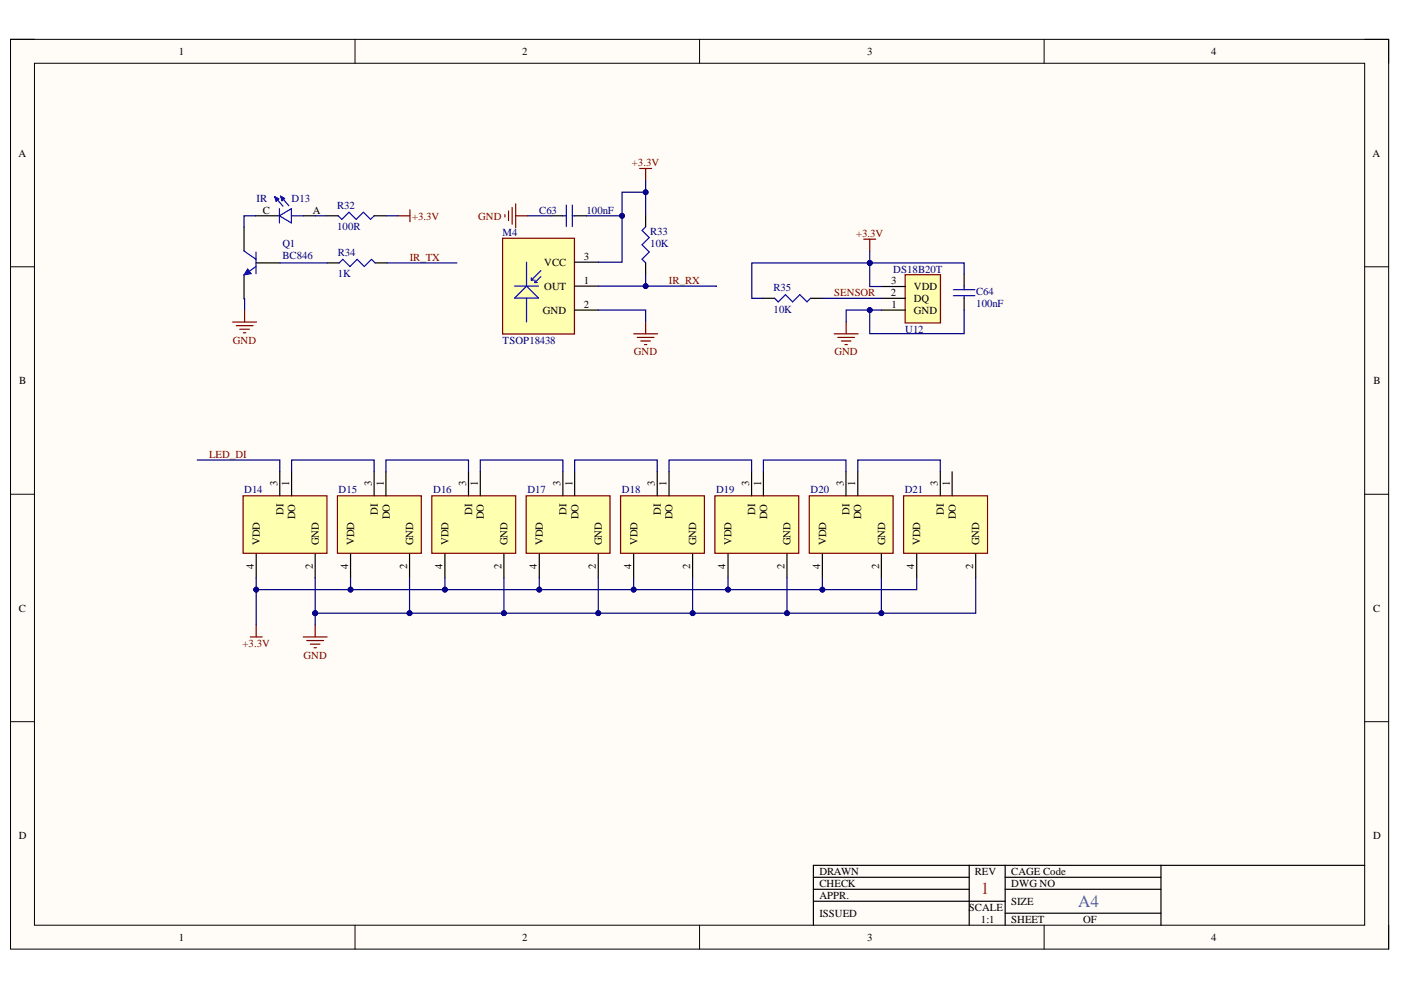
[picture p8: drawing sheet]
<svg xmlns="http://www.w3.org/2000/svg" width="297mm" height="210mm" viewBox="0 0 297 210" stroke-linecap="round" stroke-linejoin="round" font-family="sans-serif">
<defs><g id="words">
<text font-size="3.6" fill="#ee0e22" x="208" y="189.6">1</text>
<text font-size="3.6" fill="#009cca" x="228.6" y="192.4">A4</text>
<g font-size="2.3">
<text x="37.9" y="11.7">1</text>
<text x="110.7" y="11.7">2</text>
<text x="183.9" y="11.7">3</text>
<text x="256.8" y="11.7">4</text>
<text x="3.9" y="33.3">A</text>
<text x="291" y="33.3">A</text>
<text x="55.7" y="45.3">C</text>
<text x="66.3" y="45.3">A</text>
<text x="115.4" y="56.3">VCC</text>
<text x="123.8" y="55.1">3</text>
<text x="115.4" y="61.5">OUT</text>
<text x="123.8" y="65.3">2</text>
<text x="123.8" y="60.1">1</text>
<text x="188.9" y="62.8">2</text>
<text x="188.9" y="60.2">3</text>
<text x="189" y="65.3">1</text>
<text x="193.8" y="64">DQ</text>
<text x="193.8" y="61.5">VDD</text>
<text x="115.1" y="66.6">GND</text>
<text x="193.8" y="66.6">GND</text>
<text x="4.1" y="81.4">B</text>
<text x="291.2" y="81.4">B</text>
<text x="58.9" y="103.1" transform="rotate(-90 58.9 103.1)">3</text>
<text x="61.3" y="103.1" transform="rotate(-90 61.3 103.1)">1</text>
<text x="78.8" y="103.1" transform="rotate(-90 78.8 103.1)">3</text>
<text x="81.4" y="103.1" transform="rotate(-90 81.4 103.1)">1</text>
<text x="98.9" y="103.1" transform="rotate(-90 98.9 103.1)">3</text>
<text x="101.3" y="103.1" transform="rotate(-90 101.3 103.1)">1</text>
<text x="118.8" y="103.1" transform="rotate(-90 118.8 103.1)">3</text>
<text x="121.4" y="103.1" transform="rotate(-90 121.4 103.1)">1</text>
<text x="138.9" y="103.1" transform="rotate(-90 138.9 103.1)">3</text>
<text x="141.3" y="103.1" transform="rotate(-90 141.3 103.1)">1</text>
<text x="158.8" y="103.1" transform="rotate(-90 158.8 103.1)">3</text>
<text x="161.4" y="103.1" transform="rotate(-90 161.4 103.1)">1</text>
<text x="178.9" y="103.1" transform="rotate(-90 178.9 103.1)">3</text>
<text x="181.3" y="103.1" transform="rotate(-90 181.3 103.1)">1</text>
<text x="198.8" y="103.1" transform="rotate(-90 198.8 103.1)">3</text>
<text x="201.4" y="103.1" transform="rotate(-90 201.4 103.1)">1</text>
<text x="60.1" y="109.2" transform="rotate(-90 60.1 109.2)">DI</text>
<text x="62.6" y="110.1" transform="rotate(-90 62.6 110.1)">DO</text>
<text x="80.1" y="109.2" transform="rotate(-90 80.1 109.2)">DI</text>
<text x="82.6" y="110.1" transform="rotate(-90 82.6 110.1)">DO</text>
<text x="100.1" y="109.2" transform="rotate(-90 100.1 109.2)">DI</text>
<text x="102.6" y="110.1" transform="rotate(-90 102.6 110.1)">DO</text>
<text x="120.1" y="109.2" transform="rotate(-90 120.1 109.2)">DI</text>
<text x="122.6" y="110.1" transform="rotate(-90 122.6 110.1)">DO</text>
<text x="140.1" y="109.2" transform="rotate(-90 140.1 109.2)">DI</text>
<text x="142.6" y="110.1" transform="rotate(-90 142.6 110.1)">DO</text>
<text x="160.1" y="109.2" transform="rotate(-90 160.1 109.2)">DI</text>
<text x="162.6" y="110.1" transform="rotate(-90 162.6 110.1)">DO</text>
<text x="180.1" y="109.2" transform="rotate(-90 180.1 109.2)">DI</text>
<text x="182.6" y="110.1" transform="rotate(-90 182.6 110.1)">DO</text>
<text x="200.1" y="109.2" transform="rotate(-90 200.1 109.2)">DI</text>
<text x="202.6" y="110.1" transform="rotate(-90 202.6 110.1)">DO</text>
<text x="55.1" y="115.7" transform="rotate(-90 55.1 115.7)">VDD</text>
<text x="67.6" y="115.7" transform="rotate(-90 67.6 115.7)">GND</text>
<text x="75.1" y="115.7" transform="rotate(-90 75.1 115.7)">VDD</text>
<text x="87.6" y="115.7" transform="rotate(-90 87.6 115.7)">GND</text>
<text x="95.1" y="115.7" transform="rotate(-90 95.1 115.7)">VDD</text>
<text x="107.6" y="115.7" transform="rotate(-90 107.6 115.7)">GND</text>
<text x="115.1" y="115.7" transform="rotate(-90 115.1 115.7)">VDD</text>
<text x="127.6" y="115.7" transform="rotate(-90 127.6 115.7)">GND</text>
<text x="135.1" y="115.7" transform="rotate(-90 135.1 115.7)">VDD</text>
<text x="147.6" y="115.7" transform="rotate(-90 147.6 115.7)">GND</text>
<text x="155.1" y="115.7" transform="rotate(-90 155.1 115.7)">VDD</text>
<text x="167.6" y="115.7" transform="rotate(-90 167.6 115.7)">GND</text>
<text x="175.2" y="115.7" transform="rotate(-90 175.2 115.7)">VDD</text>
<text x="187.7" y="115.7" transform="rotate(-90 187.7 115.7)">GND</text>
<text x="195.1" y="115.7" transform="rotate(-90 195.1 115.7)">VDD</text>
<text x="207.6" y="115.7" transform="rotate(-90 207.6 115.7)">GND</text>
<text x="53.8" y="120.6" transform="rotate(-90 53.8 120.6)">4</text>
<text x="66.3" y="120.6" transform="rotate(-90 66.3 120.6)">2</text>
<text x="73.8" y="120.6" transform="rotate(-90 73.8 120.6)">4</text>
<text x="86.4" y="120.6" transform="rotate(-90 86.4 120.6)">2</text>
<text x="93.8" y="120.6" transform="rotate(-90 93.8 120.6)">4</text>
<text x="106.3" y="120.6" transform="rotate(-90 106.3 120.6)">2</text>
<text x="113.8" y="120.6" transform="rotate(-90 113.8 120.6)">4</text>
<text x="126.4" y="120.6" transform="rotate(-90 126.4 120.6)">2</text>
<text x="133.9" y="120.6" transform="rotate(-90 133.9 120.6)">4</text>
<text x="146.3" y="120.6" transform="rotate(-90 146.3 120.6)">2</text>
<text x="153.8" y="120.6" transform="rotate(-90 153.8 120.6)">4</text>
<text x="166.4" y="120.6" transform="rotate(-90 166.4 120.6)">2</text>
<text x="173.9" y="120.6" transform="rotate(-90 173.9 120.6)">4</text>
<text x="186.4" y="120.6" transform="rotate(-90 186.4 120.6)">2</text>
<text x="193.8" y="120.6" transform="rotate(-90 193.8 120.6)">4</text>
<text x="206.4" y="120.6" transform="rotate(-90 206.4 120.6)">2</text>
<text x="4" y="129.7">C</text>
<text x="291.1" y="129.7">C</text>
<text x="4" y="177.9">D</text>
<text x="291.1" y="177.9">D</text>
<text x="173.7" y="185.5">DRAWN</text>
<text x="206.7" y="185.5">REV</text>
<text x="214.4" y="185.5">CAGE Code</text>
<text x="173.7" y="188.1">CHECK</text>
<text x="173.7" y="190.6">APPR.</text>
<text x="214.4" y="188.1">DWG NO</text>
<text x="214.4" y="191.9">SIZE</text>
<text x="173.7" y="194.4">ISSUED</text>
<text x="205.4" y="193.1">SCALE</text>
<text x="208" y="195.7">1:1</text>
<text x="214.4" y="195.7">SHEET</text>
<text x="229.6" y="195.7">OF</text>
<text x="37.9" y="199.5">1</text>
<text x="110.7" y="199.5">2</text>
<text x="183.9" y="199.5">3</text>
<text x="256.8" y="199.5">4</text>
</g>
<g font-size="2.3" fill="#800000">
<text x="134" y="35.2">+3.3V</text>
<text x="87.4" y="46.5">+3.3V</text>
<text x="101.4" y="46.5">GND</text>
<text x="181.5" y="50.3">+3.3V</text>
<text x="86.9" y="55.2">IR_TX</text>
<text x="141.8" y="60.1">IR_RX</text>
<text x="176.8" y="62.8">SENSOR</text>
<text x="49.4" y="72.9">GND</text>
<text x="134.4" y="75.4">GND</text>
<text x="176.9" y="75.4">GND</text>
<text x="44.3" y="97.1">LED_DI</text>
<text x="51.4" y="137.1">+3.3V</text>
<text x="64.4" y="139.6">GND</text>
</g>
<g font-size="2.3" fill="#000080">
<text x="54.4" y="42.7">IR</text>
<text x="61.8" y="42.7">D13</text>
<text x="71.5" y="44.3">R32</text>
<text x="114.3" y="45.3">C63</text>
<text x="124.3" y="45.3">100nF</text>
<text x="59.9" y="52.5">Q1</text>
<text x="71.5" y="48.8">100R</text>
<text x="106.6" y="50">M4</text>
<text x="137.9" y="52.5">10K</text>
<text x="137.9" y="49.9">R33</text>
<text x="59.9" y="55">BC846</text>
<text x="71.6" y="58.8">1K</text>
<text x="71.6" y="54.2">R34</text>
<text x="189.4" y="57.8">DS18B20T</text>
<text x="164" y="61.8">R35</text>
<text x="207" y="65">100nF</text>
<text x="207" y="62.5">C64</text>
<text x="164" y="66.3">10K</text>
<text x="191.9" y="70.5">U12</text>
<text x="106.6" y="72.9">TSOP18438</text>
<text x="51.8" y="104.6">D14</text>
<text x="71.8" y="104.6">D15</text>
<text x="91.8" y="104.6">D16</text>
<text x="111.8" y="104.6">D17</text>
<text x="131.9" y="104.6">D18</text>
<text x="151.8" y="104.6">D19</text>
<text x="171.9" y="104.6">D20</text>
<text x="191.8" y="104.6">D21</text>
</g>
</g></defs>
<path d="M2.2 8.3h292.2v192.9h-292.2z" fill-rule="evenodd" fill="#fffcf8"/>
<path d="M2.2 8.3h292.2v192.9h-292.2z" fill="none" stroke="#000" stroke-width=".21"/>
<path d="M7.3 13.4h282v182.8h-282z" fill-rule="evenodd" fill="#fffcf8"/>
<g fill="none" stroke="#000" stroke-width=".21">
<path d="M2.2 8.3h5.1M7.3 13.4h282v182.8h-282zM75.3 8.3v5.1M148.3 8.3v5.1M221.4 8.3v5.1M289.3 8.3h5.1v5.1M2.2 56.6h5.1M289.3 56.6h5.1M2.2 104.8h5.1M289.3 104.8h5.1M2.2 153h5.1M289.3 153h5.1"/>
<path d="M75.3 196.2v5M148.3 196.2v5M221.4 196.2v5M294.4 196.2v5"/>
</g>
<path d="M172.5 186h33M172.5 188.6h33M172.5 191.1h40.6M205.5 183.5v12.7M213.1 183.5v12.7M213.1 186h33M213.1 188.6h33M213.1 193.6h33M246.1 183.5v12.7M289.3 183.5h-116.8v12.7" fill="none" stroke="#000" stroke-width=".25"/>
<path d="M106.6 50.5h15.2v20.3h-15.2z" fill-rule="evenodd" fill="#ffffb0"/>
<path d="M106.6 50.5h15.2v20.3h-15.2z" fill="none" stroke="#800000" stroke-width=".25"/>
<g fill="none" stroke="#00f" stroke-width=".25">
<path d="M51.7 53.2l2.6 1.8M54.3 56.5l-2.6 1.8M54.3 53.5v4.5M111.6 55.6v5.1M112.7 59.4h.5M112.7 58.9v.5M113.4 59.4v.5M113.4 59.9h.5M114.7 57.4l-2 2M114.7 58.6l-1.3 1.3M109.1 60.7h5.1M111.6 63.2v5.1"/>
<path d="M111.6 60.7l2.6 2.5h-5.1z"/>
</g>
<path d="M51.7 48.1v5.1M51.7 58.3v5.1M54.3 55.7h5.1M121.8 55.6h5.1M121.8 65.7h5.1M121.8 60.7h5.1" fill="none" stroke="#000" stroke-width=".25"/>
<path d="M52.5 57l.8 1-1.6 .3z" fill="#00f"/>
<path d="M52.5 57l.8 1-1.6 .3z" fill="none" stroke="#00f" stroke-width=".21"/>
<g fill="none" stroke="#00f" stroke-width=".25">
<path d="M58.2 41.7l1.8 2M58.2 41.7l.9 .5-.5 .5M58.2 41.7l.4 1M58.7 41.9h-.2l.1 .8M58.7 42.1l.2 .2M59.2 45.8l2.6-1.6v3.1zM59.2 44.2v3.1M59.5 41.6l1.7 2M59.5 41.6l.9 .5-.6 .5M59.5 41.6l.3 1M59.9 41.8h-.1v.8M60 42l.2 .1"/>
<path d="M61.8 45.8h2.5M71.7 45.8l.8 .7 1.5-1.5 1.5 1.5 1.5-1.5 1.6 1.5 .7-.7M71.9 55.7l.8-.7 1.5 1.5 1.5-1.5 1.5 1.5 1.6-1.5 .7 .7M119.3 45.8h.8M120.1 43.5v4.5M121.3 45.8h.5M121.3 43.5v4.5M136.9 48.1l-.8 .8 1.5 1.5-1.5 1.5 1.5 1.5-1.5 1.5 .8 .8"/>
</g>
<path d="M54.2 45.8h5M64.3 45.8h2.6M69.2 45.8h2.5M69.4 55.7h2.5M79.3 45.8h2.6M79.5 55.7h2.6M116.8 45.8h2.5M121.8 45.8h2.6M136.9 45.6v2.5M136.9 55.7v2.5" fill="none" stroke="#000" stroke-width=".25"/>
<g fill="none" stroke="#800000" stroke-width=".25">
<path d="M135.6 35.7h2.6M136.9 35.7v2.6M84.4 45.8h2.5M86.9 44.5v2.5M107 45.5v.5M107.8 44.7v2.1M108.6 44v3.5M109.3 45.8h2.6M109.3 43.2v5.1M49.3 68.3h5.1M50.1 69h3.5M50.8 69.8h2.1"/>
<path d="M51.6 70.6h.5M51.9 65.7v2.6M134.3 70.8h5.1M135.1 71.5h3.6M135.9 72.3h2M136.6 73.1h.5M136.9 68.2v2.6"/>
</g>
<path d="M51.5 105.1h17.8v12.2h-17.8z" fill-rule="evenodd" fill="#ffffb0"/>
<path d="M51.5 105.1h17.8v12.2h-17.8z" fill="none" stroke="#800000" stroke-width=".25"/>
<path d="M54.3 117.4v5.1M59.3 100v5.1M61.8 100v5.1M66.8 117.4v5.1" fill="none" stroke="#000" stroke-width=".25"/>
<path d="M71.5 105.1h17.8v12.2h-17.8z" fill-rule="evenodd" fill="#ffffb0"/>
<path d="M71.5 105.1h17.8v12.2h-17.8z" fill="none" stroke="#800000" stroke-width=".25"/>
<path d="M74.3 117.4v5.1M79.3 100v5.1M81.8 100v5.1M86.8 117.4v5.1" fill="none" stroke="#000" stroke-width=".25"/>
<path d="M91.6 105.1h17.7v12.2h-17.7z" fill-rule="evenodd" fill="#ffffb0"/>
<path d="M91.6 105.1h17.7v12.2h-17.7z" fill="none" stroke="#800000" stroke-width=".25"/>
<path d="M94.3 117.4v5.1M99.3 100v5.1M101.8 100v5.1M106.8 117.4v5.1" fill="none" stroke="#000" stroke-width=".25"/>
<path d="M111.6 105.1h17.7v12.2h-17.7z" fill-rule="evenodd" fill="#ffffb0"/>
<path d="M111.6 105.1h17.7v12.2h-17.7z" fill="none" stroke="#800000" stroke-width=".25"/>
<path d="M114.3 117.4v5.1M119.3 100v5.1M121.8 100v5.1M126.8 117.4v5.1" fill="none" stroke="#000" stroke-width=".25"/>
<path d="M131.6 105.1h17.7v12.2h-17.7z" fill-rule="evenodd" fill="#ffffb0"/>
<path d="M131.6 105.1h17.7v12.2h-17.7z" fill="none" stroke="#800000" stroke-width=".25"/>
<path d="M134.3 117.4v5.1M139.3 100v5.1M141.8 100v5.1M146.8 117.4v5.1" fill="none" stroke="#000" stroke-width=".25"/>
<path d="M151.6 105.1h17.8v12.2h-17.8z" fill-rule="evenodd" fill="#ffffb0"/>
<path d="M151.6 105.1h17.8v12.2h-17.8z" fill="none" stroke="#800000" stroke-width=".25"/>
<path d="M154.4 117.4v5.1M159.4 100v5.1M161.9 100v5.1M166.9 117.4v5.1" fill="none" stroke="#000" stroke-width=".25"/>
<path d="M171.6 105.1h17.8v12.2h-17.8z" fill-rule="evenodd" fill="#ffffb0"/>
<path d="M171.6 105.1h17.8v12.2h-17.8z" fill="none" stroke="#800000" stroke-width=".25"/>
<path d="M174.4 117.4v5.1M179.4 100v5.1M181.9 100v5.1M186.9 117.4v5.1" fill="none" stroke="#000" stroke-width=".25"/>
<path d="M191.6 105.1h17.8v12.2h-17.8z" fill-rule="evenodd" fill="#ffffb0"/>
<path d="M191.6 105.1h17.8v12.2h-17.8zM53 135h2.6M54.3 132.5v2.5M64.3 135h5.1M65 135.8h3.6M65.8 136.6h2M66.6 137.3h.5M66.8 132.5v2.5" fill="none" stroke="#800000" stroke-width=".25"/>
<path d="M194.4 117.4v5.1M199.4 100v5.1M201.9 100v5.1M206.9 117.4v5.1" fill="none" stroke="#000" stroke-width=".25"/>
<path d="M191.9 58.2h7.5v10.3h-7.5z" fill-rule="evenodd" fill="#ffffb0"/>
<path d="M183.1 50.7h2.6M184.4 50.7v2.5M191.9 58.2h7.5v10.3h-7.5zM176.9 70.8h5M177.6 71.5h3.6M178.4 72.3h2M179.1 73.1h.6M179.4 68.2v2.6" fill="none" stroke="#800000" stroke-width=".25"/>
<path d="M204.4 58.1v2.6M161.7 63.2h2.5M171.9 63.2h2.5M186.9 63.2h5.1M186.9 60.7h5.1M186.9 65.7h5.1M204.4 63.2v2.5" fill="none" stroke="#000" stroke-width=".25"/>
<path d="M164.2 63.2l.8 .8 1.5-1.5 1.5 1.5 1.6-1.5 1.5 1.5 .8-.8M202.1 61.4h4.6M202.1 62.7h4.6M204.4 60.7v.7M204.4 62.7v.5" fill="none" stroke="#00f" stroke-width=".25"/>
<path d="M59.4 55.7h10M82.1 55.7h14.8M136.9 45.6v-4.8h-5v14.8h-5M51.7 63.4h.2v2.3" fill="none" stroke="#000080" stroke-width=".25"/>
<circle cx="131.9" cy="45.8" r=".51" fill="#000080"/>
<circle cx="131.9" cy="45.8" r=".51" fill="none" stroke="#000080" stroke-width=".21"/>
<circle cx="136.9" cy="40.8" r=".51" fill="#000080"/>
<circle cx="136.9" cy="40.8" r=".51" fill="none" stroke="#000080" stroke-width=".21"/>
<path d="M136.9 38.3v2.5" fill="none" stroke="#000080" stroke-width=".25"/>
<circle cx="136.9" cy="40.8" r=".51" fill="#000080"/>
<circle cx="136.9" cy="40.8" r=".51" fill="none" stroke="#000080" stroke-width=".21"/>
<path d="M126.9 60.7h25" fill="none" stroke="#000080" stroke-width=".25"/>
<circle cx="136.9" cy="60.7" r=".51" fill="#000080"/>
<circle cx="136.9" cy="60.7" r=".51" fill="none" stroke="#000080" stroke-width=".21"/>
<path d="M136.9 58.2v2.5" fill="none" stroke="#000080" stroke-width=".25"/>
<circle cx="136.9" cy="60.7" r=".51" fill="#000080"/>
<circle cx="136.9" cy="60.7" r=".51" fill="none" stroke="#000080" stroke-width=".21"/>
<path d="M124.4 45.8h7.5" fill="none" stroke="#000080" stroke-width=".25"/>
<circle cx="131.9" cy="45.8" r=".51" fill="#000080"/>
<circle cx="131.9" cy="45.8" r=".51" fill="none" stroke="#000080" stroke-width=".21"/>
<path d="M111.9 45.8h4.9M126.9 65.7h10v2.5M41.8 97.5h17.5v2.5M61.8 100v-2.5h17.5v2.5M81.8 100v-2.5h17.5v2.5M101.8 100v-2.5h17.5v2.5M121.8 100v-2.5h17.5v2.5M141.8 100v-2.5h17.6v2.5M161.9 100v-2.5h17.5v2.5M181.9 100v-2.5h17.5v2.5M66.8 122.5v7.5" fill="none" stroke="#000080" stroke-width=".25"/>
<circle cx="66.8" cy="130" r=".51" fill="#000080"/>
<circle cx="66.8" cy="130" r=".51" fill="none" stroke="#000080" stroke-width=".21"/>
<path d="M186.9 65.7h-7.5v2.5" fill="none" stroke="#000080" stroke-width=".25"/>
<circle cx="184.4" cy="65.7" r=".51" fill="#000080"/>
<circle cx="184.4" cy="65.7" r=".51" fill="none" stroke="#000080" stroke-width=".21"/>
<path d="M204.4 58.1v-2.3h-20v4.9h2.5" fill="none" stroke="#000080" stroke-width=".25"/>
<circle cx="184.4" cy="55.8" r=".51" fill="#000080"/>
<circle cx="184.4" cy="55.8" r=".51" fill="none" stroke="#000080" stroke-width=".21"/>
<path d="M184.4 65.7v5h20v-5" fill="none" stroke="#000080" stroke-width=".25"/>
<circle cx="184.4" cy="65.7" r=".51" fill="#000080"/>
<circle cx="184.4" cy="65.7" r=".51" fill="none" stroke="#000080" stroke-width=".21"/>
<path d="M184.4 55.8h-25v7.4h2.3" fill="none" stroke="#000080" stroke-width=".25"/>
<circle cx="184.4" cy="55.8" r=".51" fill="#000080"/>
<circle cx="184.4" cy="55.8" r=".51" fill="none" stroke="#000080" stroke-width=".21"/>
<path d="M184.4 53.2v2.6M174.4 63.2h12.5" fill="none" stroke="#000080" stroke-width=".25"/>
<circle cx="184.4" cy="55.8" r=".51" fill="#000080"/>
<circle cx="184.4" cy="55.8" r=".51" fill="none" stroke="#000080" stroke-width=".21"/>
<path d="M74.3 122.5v2.5h-20" fill="none" stroke="#000080" stroke-width=".25"/>
<circle cx="54.3" cy="125" r=".51" fill="#000080"/>
<circle cx="54.3" cy="125" r=".51" fill="none" stroke="#000080" stroke-width=".21"/>
<circle cx="74.3" cy="125" r=".51" fill="#000080"/>
<circle cx="74.3" cy="125" r=".51" fill="none" stroke="#000080" stroke-width=".21"/>
<path d="M94.3 122.5v2.5h-20" fill="none" stroke="#000080" stroke-width=".25"/>
<circle cx="74.3" cy="125" r=".51" fill="#000080"/>
<circle cx="74.3" cy="125" r=".51" fill="none" stroke="#000080" stroke-width=".21"/>
<circle cx="94.3" cy="125" r=".51" fill="#000080"/>
<circle cx="94.3" cy="125" r=".51" fill="none" stroke="#000080" stroke-width=".21"/>
<path d="M114.3 122.5v2.5h-20" fill="none" stroke="#000080" stroke-width=".25"/>
<circle cx="94.3" cy="125" r=".51" fill="#000080"/>
<circle cx="94.3" cy="125" r=".51" fill="none" stroke="#000080" stroke-width=".21"/>
<circle cx="114.3" cy="125" r=".51" fill="#000080"/>
<circle cx="114.3" cy="125" r=".51" fill="none" stroke="#000080" stroke-width=".21"/>
<path d="M134.3 122.5v2.5h-20" fill="none" stroke="#000080" stroke-width=".25"/>
<circle cx="114.3" cy="125" r=".51" fill="#000080"/>
<circle cx="114.3" cy="125" r=".51" fill="none" stroke="#000080" stroke-width=".21"/>
<circle cx="134.3" cy="125" r=".51" fill="#000080"/>
<circle cx="134.3" cy="125" r=".51" fill="none" stroke="#000080" stroke-width=".21"/>
<path d="M154.4 122.5v2.5h-20.1" fill="none" stroke="#000080" stroke-width=".25"/>
<circle cx="134.3" cy="125" r=".51" fill="#000080"/>
<circle cx="134.3" cy="125" r=".51" fill="none" stroke="#000080" stroke-width=".21"/>
<circle cx="154.3" cy="125" r=".51" fill="#000080"/>
<circle cx="154.3" cy="125" r=".51" fill="none" stroke="#000080" stroke-width=".21"/>
<path d="M174.4 122.5v2.5h-20" fill="none" stroke="#000080" stroke-width=".25"/>
<circle cx="154.3" cy="125" r=".51" fill="#000080"/>
<circle cx="154.3" cy="125" r=".51" fill="none" stroke="#000080" stroke-width=".21"/>
<circle cx="174.4" cy="125" r=".51" fill="#000080"/>
<circle cx="174.4" cy="125" r=".51" fill="none" stroke="#000080" stroke-width=".21"/>
<path d="M194.4 122.5v2.5h-20" fill="none" stroke="#000080" stroke-width=".25"/>
<circle cx="174.4" cy="125" r=".51" fill="#000080"/>
<circle cx="174.4" cy="125" r=".51" fill="none" stroke="#000080" stroke-width=".21"/>
<path d="M186.9 122.5v7.5h20v-7.5" fill="none" stroke="#000080" stroke-width=".25"/>
<circle cx="186.9" cy="130" r=".51" fill="#000080"/>
<circle cx="186.9" cy="130" r=".51" fill="none" stroke="#000080" stroke-width=".21"/>
<path d="M166.9 122.5v7.5h20" fill="none" stroke="#000080" stroke-width=".25"/>
<circle cx="186.9" cy="130" r=".51" fill="#000080"/>
<circle cx="186.9" cy="130" r=".51" fill="none" stroke="#000080" stroke-width=".21"/>
<circle cx="166.9" cy="130" r=".51" fill="#000080"/>
<circle cx="166.9" cy="130" r=".51" fill="none" stroke="#000080" stroke-width=".21"/>
<path d="M146.8 122.5v7.5h20.1" fill="none" stroke="#000080" stroke-width=".25"/>
<circle cx="166.9" cy="130" r=".51" fill="#000080"/>
<circle cx="166.9" cy="130" r=".51" fill="none" stroke="#000080" stroke-width=".21"/>
<circle cx="146.8" cy="130" r=".51" fill="#000080"/>
<circle cx="146.8" cy="130" r=".51" fill="none" stroke="#000080" stroke-width=".21"/>
<path d="M126.8 122.5v7.5h20" fill="none" stroke="#000080" stroke-width=".25"/>
<circle cx="146.8" cy="130" r=".51" fill="#000080"/>
<circle cx="146.8" cy="130" r=".51" fill="none" stroke="#000080" stroke-width=".21"/>
<circle cx="126.8" cy="130" r=".51" fill="#000080"/>
<circle cx="126.8" cy="130" r=".51" fill="none" stroke="#000080" stroke-width=".21"/>
<path d="M106.8 122.5v7.5h20" fill="none" stroke="#000080" stroke-width=".25"/>
<circle cx="126.8" cy="130" r=".51" fill="#000080"/>
<circle cx="126.8" cy="130" r=".51" fill="none" stroke="#000080" stroke-width=".21"/>
<circle cx="106.8" cy="130" r=".51" fill="#000080"/>
<circle cx="106.8" cy="130" r=".51" fill="none" stroke="#000080" stroke-width=".21"/>
<path d="M86.8 122.5v7.5h20" fill="none" stroke="#000080" stroke-width=".25"/>
<circle cx="106.8" cy="130" r=".51" fill="#000080"/>
<circle cx="106.8" cy="130" r=".51" fill="none" stroke="#000080" stroke-width=".21"/>
<circle cx="86.8" cy="130" r=".51" fill="#000080"/>
<circle cx="86.8" cy="130" r=".51" fill="none" stroke="#000080" stroke-width=".21"/>
<path d="M66.8 130h20" fill="none" stroke="#000080" stroke-width=".25"/>
<circle cx="86.8" cy="130" r=".51" fill="#000080"/>
<circle cx="86.8" cy="130" r=".51" fill="none" stroke="#000080" stroke-width=".21"/>
<circle cx="66.8" cy="130" r=".51" fill="#000080"/>
<circle cx="66.8" cy="130" r=".51" fill="none" stroke="#000080" stroke-width=".21"/>
<path d="M66.8 130v2.5" fill="none" stroke="#000080" stroke-width=".25"/>
<circle cx="66.8" cy="130" r=".51" fill="#000080"/>
<circle cx="66.8" cy="130" r=".51" fill="none" stroke="#000080" stroke-width=".21"/>
<path d="M54.3 122.5v10" fill="none" stroke="#000080" stroke-width=".25"/>
<circle cx="54.3" cy="125" r=".51" fill="#000080"/>
<circle cx="54.3" cy="125" r=".51" fill="none" stroke="#000080" stroke-width=".21"/>
<path d="M54.2 45.8h-2.5v2.3M66.9 45.8h2.3M81.9 45.8h2.5" fill="none" stroke="#000080" stroke-width=".25"/>
<use href="#words"/>
</svg>
